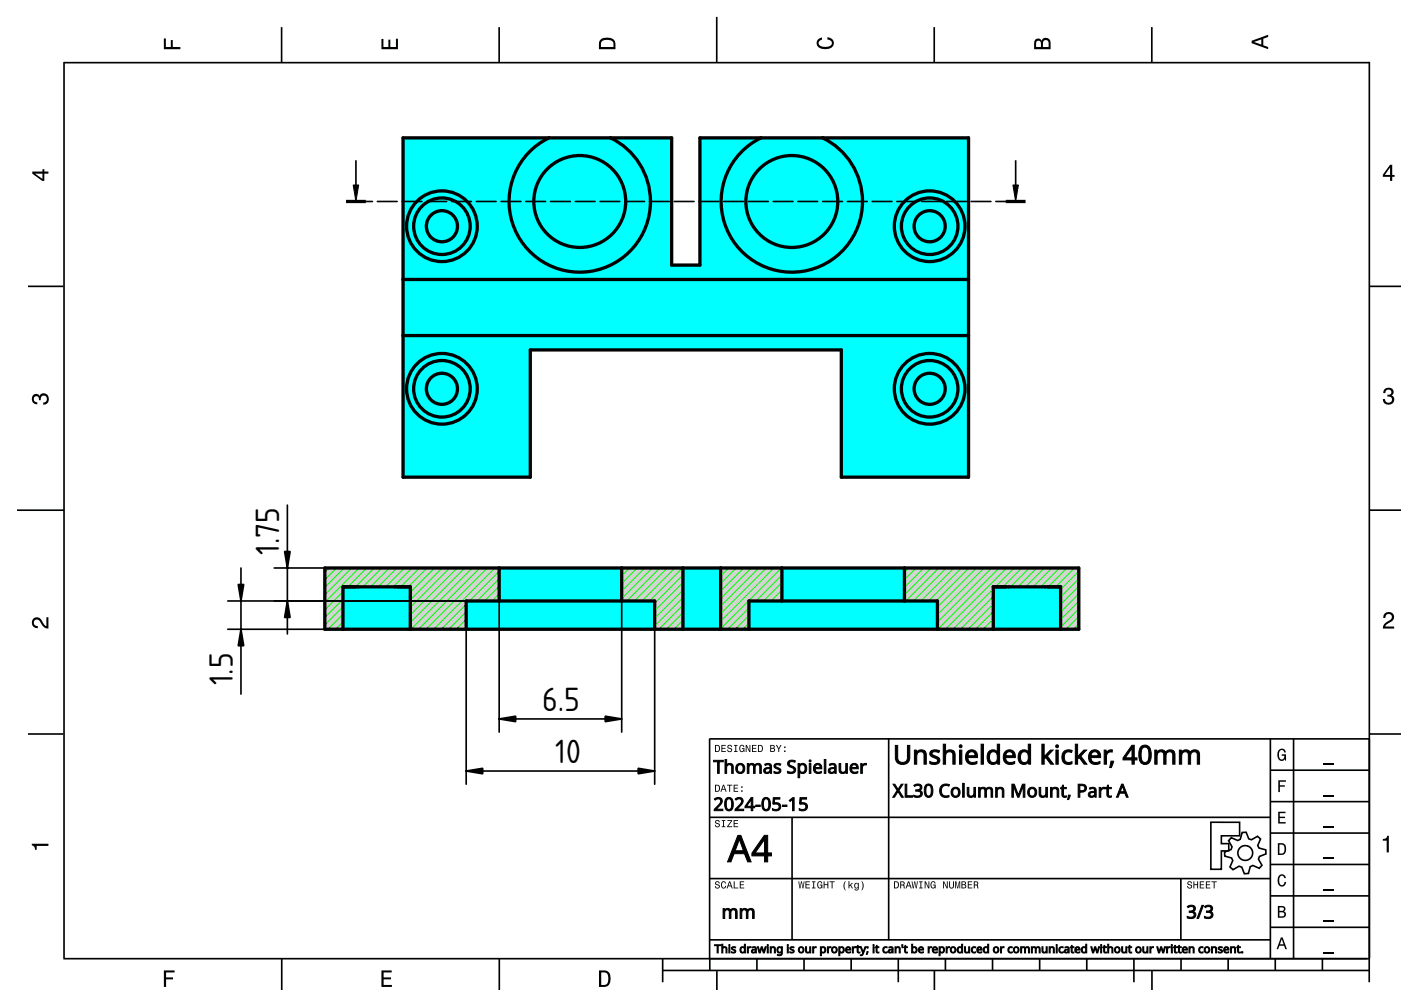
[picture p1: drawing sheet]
<svg xmlns="http://www.w3.org/2000/svg" width="297mm" height="210mm" viewBox="0 0 297 210" stroke-linecap="round" stroke-linejoin="round" font-family="sans-serif">
<defs><g id="words">
<g font-size="6.7">
<text x="59.2" y="117.7" transform="rotate(-90 59.2 117.7)">1.75</text>
<text x="49.4" y="145.3" transform="rotate(-90 49.4 145.3)">1.5</text>
<text x="114.9" y="150.7">6.5</text>
<text x="117.7" y="161.8">10</text>
</g>
</g></defs>
<g fill="none" stroke="#000" stroke-width=".35">
<path d="M13.6 13.3h276.8M13.6 13.1v190M59.7 5.7v7.6M105.8 5.7v7.6M152 3.6v9.7M198.1 5.7v7.6M244.2 5.7v7.6M290.3 13.1v195.2M5.9 60.7h7.5M290.4 60.7h6.7M3.6 108.2h10M290.4 108.2h6.7"/>
<path d="M5.9 155.6h7.5M150.4 156.7h140M150.4 156.7v46.6M188.4 156.6v42.7M269.3 156.6v46.7M274.3 156.6v46.7M290.4 155.6h6.7M150.4 173.3h119M167.9 173.3v26M269.3 176.6h21.1M269.3 170h21.1M269.3 163.3h21.1"/>
<path d="M150.4 199.3h119M150.4 186.3h119M250.4 186.3v13M269.3 196.6h21.1M269.3 189.9h21.1M269.3 183.3h21.1M13.4 203.3h277M59.7 203.3v6.7M105.9 203.3v6.7M140.5 205.8h149.9M140.5 203.3v5M150.5 203.3v2.5"/>
<path d="M152 205.9v4.1M160.5 203.3v2.5M170.5 203.3v2.5M180.5 203.3v2.5M190.5 203.3v5M198.1 205.7v4.3M200.4 203.3v2.5M210.4 203.3v2.5M220.4 203.3v2.5M230.4 203.3v2.5M240.4 203.3v5M244.2 205.7v4.3"/>
<path d="M250.4 203.3v2.5M260.4 203.3v2.5M270.4 203.3v2.5M280.4 203.3v2.5"/>
</g>
<g fill="#000">
<path d="M34.7 8.2h.5v1.8h1v-1.5h.4v1.5h1.6v.4h-3.5z" fill-rule="evenodd"/>
<path d="M80.9 8.3h.4v1.7h1v-1.6h.5v1.6h1.1v-1.8h.5v2.2h-3.5z" fill-rule="evenodd"/>
<path d="M127.4 8.3a2.19 2.19 0 0 0-.4 2.1h3.5v-1.1a1.42 1.42 0 0 0-1.8-1.3zM127.7 8.7a2.14 2.14 0 0 1 2.3 .2l.1 1.1h-2.7l.1-1.1z" fill-rule="evenodd"/>
<path d="M173.4 8.4l.9-.5v.5a.7 .7 0 0 0-.7 .5 .7 .7 0 0 0 .3 .8 1.69 1.69 0 0 0 2.5-.6 .9 .9 0 0 0-1-.7v-.5a1.24 1.24 0 0 1 1.4 1 1.24 1.24 0 0 1-1 1.4 2.22 2.22 0 0 1-2.5-.6l-.2-.6z" fill-rule="evenodd"/>
<path d="M219.5 8.4l-.3 .8v1.2h3.5v-1.3a.98 .98 0 0 0-.7-1.1 .98 .98 0 0 0-1.1 .6 .83 .83 0 0 0-1.4-.2zM219.8 8.8a.54 .54 0 0 1 .6-.1 .54 .54 0 0 1 .3 .6v.7h-1zM221.3 8.7a.62 .62 0 0 1 .7-.2 .62 .62 0 0 1 .3 .7v.8h-1.2z" fill-rule="evenodd"/>
<path d="M265.4 8.6v.6l3.5 1.2v-.4l-1.1-.4v-1.4l1.1-.4v-.4zM265.9 8.9l1.5-.5v1z" fill-rule="evenodd"/>
<path d="M6.8 36.4v.4l2.2 1.6h.4v-1.6h.9v-.4h-.9v-.5h-.4v.5zM7.4 36.8h1.6v1.1z" fill-rule="evenodd"/>
<path d="M294.7 34.9l-1.5 2.1v.5h1.5v.9h.5v-.9h.5v-.4h-.5v-2.2zM294.7 35.5v1.6h-1.1z" fill-rule="evenodd"/>
<path d="M7 83.8a.86 .86 0 0 1 1.4 .1 1.06 1.06 0 0 1 1.3-.5 1.06 1.06 0 0 1 .7 1.2 1.1 1.1 0 0 1-1.2 1.2v-.4a.71 .71 0 0 0 .7-1 .71 .71 0 0 0-1.2-.1l-.1 .6h-.4a.61 .61 0 0 0-.2-.8 .61 .61 0 0 0-.8 .2 .61 .61 0 0 0 .1 .8l.6 .2v.4a1.15 1.15 0 0 1-1.1-.6 1.15 1.15 0 0 1 .2-1.3z" fill-rule="evenodd"/>
<path d="M293.6 82.5a1.08 1.08 0 0 1 1.3-.2 1.08 1.08 0 0 1 .5 1.3l-.3 .2a1.06 1.06 0 0 1 .5 1.3 1.06 1.06 0 0 1-1.2 .7 1.1 1.1 0 0 1-1.2-1.2h.4a.71 .71 0 0 0 1 .8 .71 .71 0 0 0 .1-1.3h-.6v-.4a.61 .61 0 0 0 .8-.3 .61 .61 0 0 0-.2-.8 .61 .61 0 0 0-.8 .2l-.2 .5h-.4z" fill-rule="evenodd"/>
<path d="M7 131.2a1.22 1.22 0 0 1 2 .7l.4 .6 .4 .3v-1.9h.5v2.4a1.8 1.8 0 0 1-1.8-1.4 .71 .71 0 0 0-.8-.5 .71 .71 0 0 0-.5 .8 .71 .71 0 0 0 .8 .5v.5a1.18 1.18 0 0 1-1.2-.7 1.18 1.18 0 0 1 .2-1.3z" fill-rule="evenodd"/>
<path d="M293.6 130.1a1.18 1.18 0 0 1 1.9 .3 1.18 1.18 0 0 1-1 1.6l-.5 .4-.3 .4h1.9v.5h-2.4a1.8 1.8 0 0 1 1.4-1.8 .71 .71 0 0 0 .5-.8 .71 .71 0 0 0-.9-.5 .71 .71 0 0 0-.5 .8h-.4z" fill-rule="evenodd"/>
<path d="M151.6 157.9v1.5h.5a.77 .77 0 0 0 .6-.7 .77 .77 0 0 0-.6-.8zM151.8 158.1a.57 .57 0 0 1 .6 .6 .57 .57 0 0 1-.6 .6zM152.9 157.9v1.5h1v-.1h-.8v-.5h.7v-.2h-.7v-.5h.8v-.2zM154.3 158a.53 .53 0 0 0 0 .7 .53 .53 0 0 0 .6 .1 .32 .32 0 0 1-.2 .5 .32 .32 0 0 1-.3-.4h-.2a.5 .5 0 0 0 .6 .6 .5 .5 0 0 0 .2-.9l-.4-.1a.28 .28 0 0 1-.1-.3 .28 .28 0 0 1 .3-.2 .28 .28 0 0 1 .2 .4h.2a.51 .51 0 0 0-.3-.5 .51 .51 0 0 0-.6 .1zM155.6 157.9v.2h.3v1.2h-.3v.1h.8v-.1h-.3v-1.2h.3v-.2zM156.9 158.1a.81 .81 0 0 0 .5 1.4l.3-.3 .1 .2v-.8h-.5v.2h.3l-.2 .5a.6 .6 0 0 1-.5-.6 .6 .6 0 0 1 .5-.6l.2 .3h.2l-.1-.4a.53 .53 0 0 0-.8 .1zM158.1 157.9v1.5h.2v-1.2l.6 1.2h.2v-1.5h-.2v1.3l-.6-1.3zM159.4 157.9v1.5h1v-.1h-.8v-.5h.7v-.2h-.7v-.5h.8v-.2zM160.7 157.9v1.5h.5a.77 .77 0 0 0 .6-.7 .77 .77 0 0 0-.6-.8zM160.9 158.1a.57 .57 0 0 1 .6 .6 .57 .57 0 0 1-.6 .6zM163.3 157.9v1.5h.6a.42 .42 0 0 0 .4-.3 .42 .42 0 0 0-.2-.5l.2-.2-.1-.4zM163.5 158.1h.3a.23 .23 0 0 1 .3 .3 .23 .23 0 0 1-.3 .2h-.3zM163.5 158.7h.3a.26 .26 0 0 1 .3 .3 .26 .26 0 0 1-.3 .3h-.3zM164.5 157.9l.5 .9v.6h.2v-.6l.5-.9h-.2l-.4 .8-.4-.8zM166.3 159.1v.3h.2v-.3zM166.3 158.3v.3h.2v-.3z" fill-rule="evenodd"/>
<path d="M6.7 178.9h3.6v.5h-2.5v.8h-.4a.77 .77 0 0 0-.7-1z" fill-rule="evenodd"/>
<path d="M151.7 174a.53 .53 0 0 0 0 .6 .53 .53 0 0 0 .6 .2 .32 .32 0 0 1-.2 .5 .32 .32 0 0 1-.3-.4h-.2a.5 .5 0 0 0 .6 .5 .5 .5 0 0 0 .2-.8l-.4-.1a.28 .28 0 0 1-.1-.4 .28 .28 0 0 1 .3-.1 .28 .28 0 0 1 .2 .3h.2a.51 .51 0 0 0-.3-.4 .51 .51 0 0 0-.6 .1zM153 173.9v.2h.3v1.1h-.3v.2h.8v-.2h-.3v-1.1h.3v-.2zM154.2 173.9v.2h.8l-.8 1.3h1v-.2h-.8l.8-1.3zM155.5 173.9v1.5h1v-.2h-.8v-.5h.7v-.2h-.7v-.4h.8v-.2z" fill-rule="evenodd"/>
<path d="M151.6 166.4v1.5h.5a.77 .77 0 0 0 .6-.8 .77 .77 0 0 0-.6-.7zM151.8 166.6a.57 .57 0 0 1 .6 .5 .57 .57 0 0 1-.6 .6zM153.3 166.4l-.6 1.5h.2l.2-.5h.6l.2 .5h.2l-.6-1.5zM153.4 166.6l.2 .7h-.4zM154.1 166.4v.2h.5v1.3h.2v-1.3h.5v-.2zM155.5 166.4v1.5h1v-.2h-.8v-.5h.7v-.2h-.7v-.4h.8v-.2zM157.2 167.6v.3h.2v-.3zM157.2 166.7v.3h.2v-.3z" fill-rule="evenodd"/>
<path d="M271 172.1h1.6v.3h-1.3v.8h1.1v.3h-1.1v.8h1.3v.3h-1.6z" fill-rule="evenodd"/>
<path d="M271 165.4h1.6v.3h-1.2v.8h1v.3h-1v1.1h-.4z" fill-rule="evenodd"/>
<path d="M270.9 178.8v2.5h.9a1.37 1.37 0 0 0 .7-2.2 1.56 1.56 0 0 0-1.6-.3zM271.3 179.1a.98 .98 0 0 1 1.1 .7 .98 .98 0 0 1-.7 1.2h-.4z" fill-rule="evenodd"/>
<path d="M271.1 159.1a.85 .85 0 0 1 .9-.4 .85 .85 0 0 1 .6 .8h-.3l-.1-.2a.49 .49 0 0 0-.4-.3 .49 .49 0 0 0-.5 .3 1.2 1.2 0 0 0 .5 1.7 .66 .66 0 0 0 .5-.8h-.5v-.3h.9v1.4h-.2l-.1-.4-.3 .4a.85 .85 0 0 1-1.2-.7v-1.1z" fill-rule="evenodd"/>
<path d="M151.7 187a.53 .53 0 0 0 0 .6 .53 .53 0 0 0 .6 .2 .32 .32 0 0 1-.2 .5 .32 .32 0 0 1-.3-.4h-.2a.5 .5 0 0 0 .6 .5 .5 .5 0 0 0 .2-.8l-.4-.1a.28 .28 0 0 1-.1-.4 .28 .28 0 0 1 .3-.1 .28 .28 0 0 1 .2 .3h.2a.51 .51 0 0 0-.3-.4 .51 .51 0 0 0-.6 .1zM153 187l-.1 .3a.67 .67 0 0 0 0 .8 .67 .67 0 0 0 .9 .2l.2-.5h-.3l-.2 .4a.6 .6 0 0 1-.4-.6 .6 .6 0 0 1 .4-.6l.2 .3h.2l-.1-.3a.5 .5 0 0 0-.8 0zM154.6 186.9l-.6 1.5h.2l.2-.5h.6l.2 .5h.2l-.6-1.5zM154.7 187.1l.2 .6h-.4zM155.6 186.9v1.5h.9v-.2h-.7v-1.3zM156.8 186.9v1.5h1v-.2h-.8v-.5h.7v-.2h-.7v-.4h.8v-.2z" fill-rule="evenodd"/>
<path d="M169.3 186.9l.2 1.5h.2l.2-1.3 .2 1.3h.2l.3-1.5h-.2l-.2 1.2-.2-1.2h-.2l-.2 1.2-.2-1.2zM170.8 186.9v1.5h.9v-.2h-.7v-.5h.6v-.2h-.6v-.5h.7v-.1zM172.1 186.9v.1h.3v1.2h-.3v.2h.8v-.2h-.3v-1.2h.3v-.1zM173.4 187a.81 .81 0 0 0 .5 1.4l.3-.2 .2 .2v-.8h-.6v.1h.4l-.2 .5a.6 .6 0 0 1-.5-.6 .6 .6 0 0 1 .4-.6l.2 .3h.2l-.1-.3a.53 .53 0 0 0-.8 0zM174.6 186.9v1.5h.2v-.7h.6v.7h.2v-1.5h-.2v.6h-.6v-.6zM175.9 186.9v.1h.4v1.4h.2v-1.4h.5v-.1zM179.2 186.8a1.35 1.35 0 0 0 .1 2 1.84 1.84 0 0 1 0-2zM179.9 186.8v1.6h.2v-.4l.2-.2 .3 .6h.2l-.4-.8 .5-.4h-.3l-.5 .5v-.9zM181.2 187.3a.59 .59 0 0 0-.1 .7 .59 .59 0 0 0 .6 .4l.2-.2a.31 .31 0 0 1-.1 .4 .31 .31 0 0 1-.5-.1h-.1a.47 .47 0 0 0 .5 .3 .47 .47 0 0 0 .4-.5v-1.1h-.2v.2l-.3-.2zM181.4 187.4h.1a.42 .42 0 0 1 .4 .4 .42 .42 0 0 1-.4 .4l-.2-.2zM182.6 186.8a1.85 1.85 0 0 1 0 2 1.22 1.22 0 0 0 0-2z" fill-rule="evenodd"/>
<path d="M189.5 186.9v1.5h.5a.77 .77 0 0 0 .6-.8 .77 .77 0 0 0-.6-.7zM189.7 187a.57 .57 0 0 1 .7 .6 .57 .57 0 0 1-.7 .6zM190.9 186.9v1.5h.2v-.7a.45 .45 0 0 1 .5 .1 .45 .45 0 0 1 0 .6l.3-.1-.3-.7a.41 .41 0 0 0 .2-.5 .41 .41 0 0 0-.4-.2zM191.1 187h.2a.26 .26 0 0 1 .3 .3 .26 .26 0 0 1-.3 .2h-.2zM192.5 186.9l-.5 1.5h.2l.1-.5h.6l.2 .5h.2l-.5-1.5zM192.6 187.1l.3 .6h-.5zM193.3 186.9l.2 1.5h.2l.2-1.3 .3 1.3h.1l.3-1.5h-.2l-.2 1.2-.2-1.2h-.2l-.2 1.2-.1-1.2zM194.9 186.9v.1h.2v1.2h-.2v.2h.7v-.2h-.3v-1.2h.3v-.1zM196.1 186.9v1.5h.1v-1.3l.6 1.3h.2v-1.5h-.1v1.2l-.6-1.2zM197.4 187a.81 .81 0 0 0 .6 1.4l.2-.2 .2 .2v-.8h-.6v.1h.4l-.2 .5a.6 .6 0 0 1-.5-.6 .6 .6 0 0 1 .5-.6l.1 .3h.3l-.2-.3a.53 .53 0 0 0-.8 0zM199.9 186.9v1.5h.2v-1.3l.6 1.3h.2v-1.5h-.1v1.2l-.6-1.2zM201.2 186.9v.9a.52 .52 0 0 0 .5 .6 .52 .52 0 0 0 .6-.6v-.9h-.2v.9a.33 .33 0 0 1-.4 .4 .33 .33 0 0 1-.3-.4v-.9zM202.5 186.9v1.5h.2v-1.4l.2 1.4h.2l.3-1.4v1.4h.2v-1.5h-.3l-.3 1.3-.2-1.3zM203.8 186.9v1.5h.6a.42 .42 0 0 0 .5-.3 .42 .42 0 0 0-.3-.5l.2-.3-.1-.3zM204 187h.4a.23 .23 0 0 1 .2 .3 .23 .23 0 0 1-.3 .2h-.3zM204 187.7h.4a.26 .26 0 0 1 .3 .2 .26 .26 0 0 1-.3 .3h-.4zM205.2 186.9v1.5h.9v-.2h-.7v-.5h.7v-.2h-.7v-.5h.7v-.1zM206.5 186.9v1.5h.2v-.7a.45 .45 0 0 1 .5 .1 .45 .45 0 0 1 0 .6l.3-.1-.3-.7a.41 .41 0 0 0 .2-.5 .41 .41 0 0 0-.4-.2zM206.7 187h.2a.25 .25 0 0 1 .3 .3 .25 .25 0 0 1-.3 .2h-.2z" fill-rule="evenodd"/>
<path d="M251.9 187a.53 .53 0 0 0 0 .6 .53 .53 0 0 0 .6 .2 .32 .32 0 0 1-.3 .5 .32 .32 0 0 1-.3-.4h-.2a.5 .5 0 0 0 .7 .5 .5 .5 0 0 0 .1-.8l-.4-.1a.28 .28 0 0 1-.1-.4 .28 .28 0 0 1 .4-.1 .28 .28 0 0 1 .1 .3h.2a.51 .51 0 0 0-.3-.4 .51 .51 0 0 0-.5 .1zM253 186.9v1.5h.2v-.7h.6v.7h.2v-1.5h-.2v.6h-.6v-.6zM254.4 186.9v1.5h.9v-.2h-.7v-.5h.6v-.2h-.6v-.4h.7v-.2zM255.7 186.9v1.5h.9v-.2h-.7v-.5h.6v-.2h-.6v-.4h.7v-.2zM256.9 186.9v.2h.4v1.3h.2v-1.3h.5v-.2z" fill-rule="evenodd"/>
<path d="M270.9 192.1v2.5h1a.7 .7 0 0 0 .7-.5 .7 .7 0 0 0-.4-.9 .61 .61 0 0 0 .3-.7 .61 .61 0 0 0-.7-.4zM271.3 192.4h.5a.38 .38 0 0 1 .4 .4 .38 .38 0 0 1-.4 .3h-.5zM271.3 193.4h.5a.44 .44 0 0 1 .5 .4 .44 .44 0 0 1-.5 .5h-.5z" fill-rule="evenodd"/>
<path d="M271.1 185.7a.85 .85 0 0 1 1-.3 .85 .85 0 0 1 .5 .8h-.3l-.1-.2a.47 .47 0 0 0-.4-.3 .47 .47 0 0 0-.4 .2 1.21 1.21 0 0 0 .4 1.8 .64 .64 0 0 0 .5-.7h.4a.89 .89 0 0 1-.8 1 .89 .89 0 0 1-1-.8v-1.1z" fill-rule="evenodd"/>
<path d="M293.2 177.9a.77 .77 0 0 0 .9-.7h.4v3.5h-.5v-2.5h-.8z" fill-rule="evenodd"/>
<path d="M34.7 205.8h2.3v.4h-1.8v1h1.5v.4h-1.5v1.7h-.5z" fill-rule="evenodd"/>
<path d="M80.9 205.8h2.1v.4h-1.7v1h1.6v.4h-1.6v1.2h1.8v.5h-2.2z" fill-rule="evenodd"/>
<path d="M127 205.8v3.5h1.2a1.42 1.42 0 0 0 1.3-1.8 1.38 1.38 0 0 0-1.3-1.7zM127.5 206.2l1 .1a1.89 1.89 0 0 1 0 2.5h-1z" fill-rule="evenodd"/>
<path d="M271.6 198.8l-.9 2.5h.3l.3-.8h1l.2 .8h.4l-1-2.5zM271.8 199.1l.3 1.1h-.7z" fill-rule="evenodd"/>
</g>
<path d="M280.7 175.3h2.1M280.7 168.7h2.1M280.7 162h2.1M280.7 195.3h2.1M280.7 188.6h2.1M280.7 182h2.1M280.7 202h2.1" fill="none" stroke="#000" stroke-width=".25"/>
<g fill="#000" stroke="#000" stroke-width=".21">
<path d="M151.3 161.2h2v.3h-.8v2.5h-.4v-2.5h-.8zM153.7 161h.4l-.1 1.2a.79 .79 0 0 1 .9-.3 .79 .79 0 0 1 .6 .7v1.4h-.4v-1.4a.55 .55 0 0 0-.7-.4 .55 .55 0 0 0-.3 .7v1.1h-.4zM156.2 162.1a1.02 1.02 0 0 1 1.5 .1 1.02 1.02 0 0 1-.1 1.4 1.02 1.02 0 0 1-1.4 .1l-.2-.8zM156.6 162.2a.76 .76 0 0 0-.2 1.1 .76 .76 0 0 0 1 .2 .77 .77 0 0 0 .1-1 .77 .77 0 0 0-.9-.3zM158.4 161.9h.3l.1 .3a.78 .78 0 0 1 1.3 0 .73 .73 0 0 1 .8-.3 .73 .73 0 0 1 .5 .7v1.4h-.3v-1.4a.51 .51 0 0 0-.6-.4 .51 .51 0 0 0-.4 .6v1.2h-.3v-1.4a.51 .51 0 0 0-.7-.4 .51 .51 0 0 0-.3 .7v1.1h-.4zM162.1 162a.87 .87 0 0 1 1.5 .6v1.4h-.3v-.3a.71 .71 0 0 1-1 .3 .71 .71 0 0 1-.3-.9 .71 .71 0 0 1 .9-.4h.4a.57 .57 0 0 0-.4-.6 .57 .57 0 0 0-.7 .2zM162.4 163.1a.46 .46 0 0 0 .3 .7 .46 .46 0 0 0 .5-.5l.1-.3zM164.2 162.1a1.26 1.26 0 0 1 1.3-.1l-.1 .3a.64 .64 0 0 0-1 .2l.2 .1a.8 .8 0 0 1 .9 1.1 1.3 1.3 0 0 1-1.4 .2v-.3a.73 .73 0 0 0 1.1-.2l-.1-.2a.98 .98 0 0 1-1-1zM167.2 161.4a1.49 1.49 0 0 1 1.4-.1l-.1 .3a.72 .72 0 0 0-1.1 .4l.3 .4a.86 .86 0 0 1 1 .9 .86 .86 0 0 1-1.2 .7l-.5-.1v-.4a.82 .82 0 0 0 1.3-.4l-.2-.2a1.12 1.12 0 0 1-1.1-1.2zM169.2 161.9h.3v.3a.86 .86 0 0 1 1.1-.3 .86 .86 0 0 1 .4 1 .88 .88 0 0 1-.4 1 .88 .88 0 0 1-1.1-.2v1.2h-.3zM169.7 162.3a.91 .91 0 0 0 .4 1.4 .84 .84 0 0 0 .6-.8 .84 .84 0 0 0-.6-.8zM171.5 161.3a.25 .25 0 0 1 .5 0 .25 .25 0 0 1-.5 0zM171.6 161.9h.3v2.1h-.3zM172.8 162.1a.89 .89 0 0 1 1.1-.1 .89 .89 0 0 1 .3 1h-1.4a.8 .8 0 0 0 .5 .7 .8 .8 0 0 0 .8-.1v.3a1.13 1.13 0 0 1-1.5-.3 1.13 1.13 0 0 1 .2-1.5zM173 162.3l-.2 .4h1.1a.51 .51 0 0 0-.3-.5 .51 .51 0 0 0-.6 .1zM174.8 161h.3v3h-.3zM175.8 162a.87 .87 0 0 1 1.5 .6v1.4h-.3v-.3a.71 .71 0 0 1-1 .3 .71 .71 0 0 1-.3-.9 .71 .71 0 0 1 .9-.4h.4a.57 .57 0 0 0-.4-.6 .57 .57 0 0 0-.7 .2zM176.1 163.1a.46 .46 0 0 0 .3 .7 .46 .46 0 0 0 .5-.5v-.3zM177.9 161.9h.3v1.3a.55 .55 0 0 0 .7 .5 .55 .55 0 0 0 .4-.7v-1.1h.4v2.1h-.3l-.1-.3a.8 .8 0 0 1-.8 .3 .8 .8 0 0 1-.6-.7zM180.5 162.1a.89 .89 0 0 1 1.1-.1 .89 .89 0 0 1 .4 1h-1.4a.8 .8 0 0 0 .4 .7 .8 .8 0 0 0 .9-.1v.3a1.13 1.13 0 0 1-1.5-.3 1.13 1.13 0 0 1 .1-1.5zM180.7 162.3l-.1 .4h1a.51 .51 0 0 0-.3-.5 .51 .51 0 0 0-.6 .1zM182.5 161.9h.3v.4a.76 .76 0 0 1 .9-.4l-.1 .3a.63 .63 0 0 0-.8 .7v1.1h-.3z"/>
<path d="M151.5 169.4a.93 .93 0 0 1 1.4-.1 .93 .93 0 0 1-.2 1.4l-.8 .9h1.4v.3h-1.9v-.3l.7-.7a.92 .92 0 0 0 .4-1.5h-.4l-.5 .2zM154 169.2a.92 .92 0 0 1 1.1 0 .92 .92 0 0 1 .4 1 1.25 1.25 0 0 1-.9 1.7 1.4 1.4 0 0 1-.9-1.9zM154.2 169.5a1.97 1.97 0 0 0 .2 2.1h.3a1.75 1.75 0 0 0 0-2.2zM155.9 169.4a.93 .93 0 0 1 1.4-.1 .93 .93 0 0 1-.2 1.4l-.8 .9h1.4v.3h-1.9v-.3l.8-.7a.92 .92 0 0 0 .3-1.5h-.4l-.4 .2zM159.3 169.1h.3v1.9h.4v.3h-.4v.6h-.3v-.6h-1.3v-.3zM159.3 169.5l-1 1.5h1zM160.2 170.7h1v.3h-1zM161.9 169.2a.92 .92 0 0 1 1 0 .92 .92 0 0 1 .4 1 1.25 1.25 0 0 1-.9 1.7 1.4 1.4 0 0 1-.8-1.9zM162.1 169.5a1.97 1.97 0 0 0 .1 2.1h.4a1.75 1.75 0 0 0 0-2.2zM164 169.1h1.3v.3h-1.1v.8a.93 .93 0 0 1 1.4 .8 .93 .93 0 0 1-1.3 .9l-.5-.1v-.4a.81 .81 0 0 0 .9 .2 .81 .81 0 0 0 .5-.7 .87 .87 0 0 0-1.2-.4l-.1-.1zM165.9 170.7h.9v.3h-.9zM167.3 169.7l.8-.6h.3v2.8h-.4l.1-2.4-.6 .4zM169.6 169.1h1.4v.3h-1.1l-.1 .8a.93 .93 0 0 1 1.4 .8 .93 .93 0 0 1-1.2 .9l-.5-.1v-.4a.81 .81 0 0 0 .8 .2 .81 .81 0 0 0 .5-.7 .87 .87 0 0 0-1.1-.4l-.2-.1z"/>
<path d="M189.3 166.3h.4l.7 1.1 .7-1.1h.4l-.9 1.3 .9 1.4h-.4l-.7-1.2-.7 1.2h-.4l.9-1.4zM191.9 166.3h.4v2.4h1.2v.3h-1.6zM193.7 166.5a.96 .96 0 0 1 1.1-.3 .96 .96 0 0 1 .6 .9l-.1 .3-.4 .2a.78 .78 0 0 1 .6 .9 .78 .78 0 0 1-1 .6l-.8-.2v-.3a.84 .84 0 0 0 .9 .2 .84 .84 0 0 0 .6-.7l-.4-.3-.6-.1v-.2a.6 .6 0 0 0 .7-.1 .6 .6 0 0 0 .1-.8l-.6-.1-.5 .2zM196.3 166.4a.92 .92 0 0 1 1.1 0 .92 .92 0 0 1 .4 .9 1.25 1.25 0 0 1-.9 1.8 1.4 1.4 0 0 1-.9-2zM196.5 166.6a1.97 1.97 0 0 0 .2 2.1h.4a1.75 1.75 0 0 0 0-2.2zM199.6 166.5l.4-.2 .8-.1 .5 .2-.1 .3a1.1 1.1 0 0 0-1.6 1 1.1 1.1 0 0 0 1.6 1v.3a1.45 1.45 0 0 1-1.8-.6 1.45 1.45 0 0 1 .2-1.9zM201.9 167.2a1.02 1.02 0 0 1 1.4 .1 1.02 1.02 0 0 1 0 1.4 1.02 1.02 0 0 1-1.4 0l-.3-.7zM202.3 167.3a.76 .76 0 0 0-.3 1 .76 .76 0 0 0 1.1 .3 .77 .77 0 0 0 .1-1 .77 .77 0 0 0-.9-.3zM204.1 166.1h.3v2.9h-.3zM205.1 167h.3v1.3a.55 .55 0 0 0 .7 .5 .55 .55 0 0 0 .4-.8v-1h.3v2h-.3v-.2a.8 .8 0 0 1-.9 .2 .8 .8 0 0 1-.5-.7zM207.5 167h.3v.2a.78 .78 0 0 1 1.3 .1 .73 .73 0 0 1 .8-.4 .73 .73 0 0 1 .6 .8v1.3h-.4v-1.3a.51 .51 0 0 0-.6-.5 .51 .51 0 0 0-.4 .7v1.1h-.3v-1.3a.51 .51 0 0 0-.6-.5 .51 .51 0 0 0-.4 .8v1h-.3zM211.1 167h.3v.2a.79 .79 0 0 1 .9-.2 .79 .79 0 0 1 .5 .7v1.3h-.3v-1.3a.55 .55 0 0 0-.7-.5 .55 .55 0 0 0-.4 .8v1h-.3zM214.5 166.3h.6l.8 2.2 .9-2.2h.5v2.7h-.3v-2.4l-1 2.4h-.2l-1-2.4 .1 2.4h-.4zM218.1 167.2a1.02 1.02 0 0 1 1.4 .1 1.02 1.02 0 0 1 0 1.4 1.02 1.02 0 0 1-1.4 0l-.2-.7zM218.5 167.3a.76 .76 0 0 0-.2 1 .76 .76 0 0 0 1 .3 .77 .77 0 0 0 .1-1 .77 .77 0 0 0-.9-.3zM220.3 167h.4v1.3a.55 .55 0 0 0 .6 .5 .55 .55 0 0 0 .4-.8v-1h.4v2h-.3l-.1-.2a.8 .8 0 0 1-.8 .2 .8 .8 0 0 1-.6-.7zM222.7 167h.3v.2a.79 .79 0 0 1 .9-.2 .79 .79 0 0 1 .6 .7v1.3h-.4v-1.3a.55 .55 0 0 0-.6-.5 .55 .55 0 0 0-.4 .8v1h-.4zM225.3 166.5h.2v.5h.6v.2h-.6v1.2a.42 .42 0 0 0 .6 .3l-.1 .3a.64 .64 0 0 1-.9-.6v-1.2h-.3v-.1l.3-.2zM226.5 168.6h.4l-.3 .9h-.3zM228.6 166.3h.7a.87 .87 0 0 1 1.1 .9 .87 .87 0 0 1-1.1 .8h-.4v1h-.3zM228.9 166.6v1.1a.68 .68 0 0 0 .8-.1 .68 .68 0 0 0 .2-.8l-.4-.2zM231 167.1a.87 .87 0 0 1 1.4 .5v1.4h-.2l-.1-.3a.71 .71 0 0 1-.9 .4 .71 .71 0 0 1-.4-.9 .71 .71 0 0 1 .9-.4h.4a.57 .57 0 0 0-.4-.6 .57 .57 0 0 0-.6 .2zM231.2 168.2a.46 .46 0 0 0 .3 .7 .46 .46 0 0 0 .6-.5v-.4zM233.1 167h.2l.1 .3a.76 .76 0 0 1 .9-.4l-.1 .3a.63 .63 0 0 0-.8 .7v1.1h-.3zM234.8 166.5h.2v.5h.6v.2h-.6v1.2a.42 .42 0 0 0 .6 .3v.3a.64 .64 0 0 1-.9-.6v-1.2h-.3v-.1l.3-.2zM237.8 166.3h.3l1.1 2.7h-.4l-.3-.8h-1.1l-.3 .8h-.4zM238 166.6l-.5 1.3h.9z"/>
<path d="M189.8 158h.5v2.6a1.03 1.03 0 0 0 1.1 1 1.03 1.03 0 0 0 1-1v-2.6h.5v2.6a1.53 1.53 0 0 1-1.5 1.5 1.53 1.53 0 0 1-1.6-1.5zM193.9 159h.4v.4a1.14 1.14 0 0 1 1.3-.4 1.14 1.14 0 0 1 .8 1.1v1.9h-.5v-1.9a.8 .8 0 0 0-1-.7 .8 .8 0 0 0-.5 1.1v1.5h-.5zM197.3 159.3a1.88 1.88 0 0 1 1.9-.1l-.2 .4a.85 .85 0 0 0-1.4 .3l.6 .3a.96 .96 0 0 1 .9 .6 .96 .96 0 0 1-.2 1.1 2.1 2.1 0 0 1-1.8 0v-.5l.3 .2a.86 .86 0 0 0 1.4-.5l-.6-.4a1 1 0 0 1-.9-1.4zM200 157.8h.5v1.6a1.14 1.14 0 0 1 1.2-.4 1.14 1.14 0 0 1 .8 1.1v1.9h-.5v-1.9a.8 .8 0 0 0-1-.7 .8 .8 0 0 0-.5 1.1v1.5h-.5zM203.4 158.2a.31 .31 0 0 1 .6 0 .31 .31 0 0 1-.6 0zM203.4 159h.5v3h-.5zM205.1 159.3a1.29 1.29 0 0 1 1.6-.1 1.29 1.29 0 0 1 .6 1.4h-2.1a1.12 1.12 0 0 0 1.8 .9h.1v.4a1.63 1.63 0 0 1-2.2-.4 1.63 1.63 0 0 1 .2-2.2zM205.5 159.6l-.3 .6h1.5a.74 .74 0 0 0-.4-.8 .74 .74 0 0 0-.8 .2zM208 157.8h.5v4.2h-.5zM209.6 159.4a1.24 1.24 0 0 1 1.9 0l-.1-1.6h.5v4.2h-.4v-.4a1.25 1.25 0 0 1-1.6 .3 1.25 1.25 0 0 1-.6-1.4l.1-.6zM210.1 159.5a1.48 1.48 0 0 0 .2 2.1 .87 .87 0 0 0 .9-.2 .87 .87 0 0 0 .2-.9 .87 .87 0 0 0-.2-.9 .87 .87 0 0 0-1.1-.1zM213.2 159.3a1.29 1.29 0 0 1 1.5-.1 1.29 1.29 0 0 1 .6 1.4h-2.1a1.12 1.12 0 0 0 1.8 .9h.1v.4a1.63 1.63 0 0 1-2.1-.4 1.63 1.63 0 0 1 .2-2.2zM213.5 159.6l-.3 .6h1.6a.74 .74 0 0 0-.4-.8 .74 .74 0 0 0-.9 .2zM216.2 159.4a1.24 1.24 0 0 1 1.8 0v-1.6h.5v4.2h-.4l-.1-.4a1.25 1.25 0 0 1-1.5 .3 1.25 1.25 0 0 1-.6-1.4v-.6zM216.7 159.5a1.48 1.48 0 0 0 .2 2.1 .87 .87 0 0 0 .9-.2 .87 .87 0 0 0 .2-.9 .87 .87 0 0 0-.3-.9 .87 .87 0 0 0-1-.1zM220.9 157.8h.5v2.7l1.3-1.5h.6l-1.2 1.3 1.3 1.7h-.6l-1.1-1.4-.3 .3v1.1h-.5zM223.8 158.2a.31 .31 0 0 1 .6 0 .31 .31 0 0 1-.6 0zM223.9 159h.5v3h-.5zM225.6 159.3a1.74 1.74 0 0 1 1.7-.2l-.1 .4a1.04 1.04 0 0 0-1.3 .1 1.04 1.04 0 0 0-.2 1.3 .99 .99 0 0 0 1.6 .6v.4a1.5 1.5 0 0 1-1.8-.2 1.5 1.5 0 0 1-.3-1.8zM228 157.8h.5v2.7l1.3-1.5h.6l-1.3 1.3 1.3 1.7h-.6l-1-1.4-.3 .3v1.1h-.5zM231.2 159.3a1.29 1.29 0 0 1 1.6-.1 1.29 1.29 0 0 1 .5 1.4h-2a1.12 1.12 0 0 0 1.8 .9h.1v.4a1.63 1.63 0 0 1-2.2-.4 1.63 1.63 0 0 1 .2-2.2zM231.6 159.6l-.3 .6h1.5a.74 .74 0 0 0-.4-.8 .74 .74 0 0 0-.8 .2zM234.1 159h.4l.1 .6a1.11 1.11 0 0 1 1.3-.6l-.1 .5-.2-.1a.9 .9 0 0 0-1 1v1.6h-.5zM235.5 161.4h.6l-.5 1.3h-.3zM240 158h.5v2.7h.6v.4h-.6v.9h-.5v-.9h-1.9v-.4zM240 158.5l-1.4 2.2h1.4zM242 158.2a1.33 1.33 0 0 1 1.5 0 1.33 1.33 0 0 1 .6 1.4 2.09 2.09 0 0 1-1 2.5 1.36 1.36 0 0 1-1.6-1.6 2.78 2.78 0 0 1 .5-2.3zM242.3 158.6a3.3 3.3 0 0 0 0 2.9 .88 .88 0 0 0 1-.1 .88 .88 0 0 0 .3-1v-.8a.88 .88 0 0 0-.3-1 .88 .88 0 0 0-1 0zM244.8 159h.4l.1 .4a1.13 1.13 0 0 1 1.9 .1 1.06 1.06 0 0 1 1.2-.5 1.06 1.06 0 0 1 .7 1.1v1.9h-.5v-1.9a.73 .73 0 0 0-.8-.7 .73 .73 0 0 0-.6 1v1.6h-.5v-1.9a.74 .74 0 0 0-.9-.7 .74 .74 0 0 0-.5 1.1v1.5h-.5zM250 159h.4l.1 .4a1.13 1.13 0 0 1 1.9 .1 1.06 1.06 0 0 1 1.2-.5 1.06 1.06 0 0 1 .7 1.1v1.9h-.5v-1.9a.73 .73 0 0 0-.8-.7 .73 .73 0 0 0-.6 1v1.6h-.5v-1.9a.74 .74 0 0 0-.9-.7 .74 .74 0 0 0-.5 1.1v1.5h-.5z"/>
<path d="M153.3 192.6h.3v.3a.78 .78 0 0 1 1.3 .1 .73 .73 0 0 1 .9-.4 .73 .73 0 0 1 .5 .8v1.3h-.4v-1.3a.51 .51 0 0 0-.6-.5 .51 .51 0 0 0-.3 .7v1.1h-.4v-1.3a.51 .51 0 0 0-.6-.5 .51 .51 0 0 0-.3 .7v1.1h-.4zM156.9 192.6h.3l.1 .3a.78 .78 0 0 1 1.2 .1 .73 .73 0 0 1 .9-.4 .73 .73 0 0 1 .5 .8v1.3h-.3v-1.3a.51 .51 0 0 0-.6-.5 .51 .51 0 0 0-.4 .7v1.1h-.4v-1.3a.51 .51 0 0 0-.6-.5 .51 .51 0 0 0-.3 .7v1.1h-.4z"/>
<path d="M156.4 177.1h.7l2.1 5.6h-.7l-.7-1.7h-2.2l-.6 1.7h-.7zM156.7 177.9l-.8 2.5h1.7zM162 177.1h.8v3.7h.8v.7h-.8v1.2h-.7v-1.2h-2.7v-.6zM162.1 177.9l-2 2.9h2z"/>
<path d="M251.7 192.2a.96 .96 0 0 1 1.1-.3 .96 .96 0 0 1 .6 .9l-.1 .2-.4 .3a.78 .78 0 0 1 .6 .9 .78 .78 0 0 1-1 .6l-.8-.2v-.3a.84 .84 0 0 0 .9 .2 .84 .84 0 0 0 .6-.7l-.4-.3-.7-.1v-.2a.6 .6 0 0 0 .8-.1 .6 .6 0 0 0 .1-.8l-.6-.1-.5 .2zM254.8 192h.4l-1.1 2.7h-.3zM255.4 192.2a.96 .96 0 0 1 1-.3 .96 .96 0 0 1 .7 .9l-.2 .2-.4 .3a.78 .78 0 0 1 .6 .9 .78 .78 0 0 1-1 .6l-.7-.2v-.3a.84 .84 0 0 0 .9 .2 .84 .84 0 0 0 .5-.7l-.3-.3-.7-.1v-.2a.6 .6 0 0 0 .7-.1 .6 .6 0 0 0 .1-.8l-.6-.1-.4 .2z"/>
<path d="M151.5 200.3h1.3v.2h-.5v1.5h-.3v-1.5h-.5zM153 200.2h.3l-.1 .7a.5 .5 0 0 1 .6-.2 .5 .5 0 0 1 .3 .5v.8h-.2v-1l-.3-.1-.3 .1v1h-.3zM154.5 200.4a.15 .15 0 0 1 .3 0 .15 .15 0 0 1-.3 0zM154.5 200.7h.3v1.3h-.3zM155.2 200.8h.8l-.1 .2-.2-.1a.25 .25 0 0 0-.3 0 .25 .25 0 0 0-.1 .2l.2 .2a.46 .46 0 0 1 .5 .5 .46 .46 0 0 1-.7 .2h-.2l.1-.2a.35 .35 0 0 0 .3 .1 .35 .35 0 0 0 .3-.3l-.2-.1a.43 .43 0 0 1-.4-.2 .43 .43 0 0 1 0-.5zM157 200.9a.54 .54 0 0 1 .8 0v-.7h.2v1.8h-.1l-.1-.1a.61 .61 0 0 1-.8 0 .61 .61 0 0 1-.1-.9zM157.2 201a.46 .46 0 0 0-.1 .7 .46 .46 0 0 0 .6 .1 .47 .47 0 0 0 .1-.6 .47 .47 0 0 0-.6-.2zM158.4 200.7h.2l.1 .3 .2-.3h.3v.2l-.5 .2v.9h-.3zM159.4 200.8a.57 .57 0 0 1 1 .4v.8l-.2-.1a.45 .45 0 0 1-.6 .2 .45 .45 0 0 1-.3-.6 .45 .45 0 0 1 .6-.2h.3a.36 .36 0 0 0-.3-.4 .36 .36 0 0 0-.4 .1zM159.6 201.5l-.1 .2a.34 .34 0 0 0 .5 .2 .34 .34 0 0 0 .1-.5zM160.6 200.7h.2l.3 1.1 .3-1.1h.2l.3 1.1 .3-1.1h.2l-.3 1.3h-.3l-.3-1-.3 1h-.3zM162.6 200.4a.15 .15 0 0 1 .3 0 .15 .15 0 0 1-.3 0zM162.7 200.7h.2v1.3h-.2zM163.3 200.7h.2v.2a.5 .5 0 0 1 .5-.2 .5 .5 0 0 1 .4 .5v.8h-.2l-.1-1-.2-.1-.3 .1-.1 1h-.2zM164.9 200.9a.53 .53 0 0 1 .8 0v-.2h.2v1.4a.64 .64 0 0 1-.4 .5 .64 .64 0 0 1-.7-.1v-.2a.49 .49 0 0 0 .6 .2 .49 .49 0 0 0 .3-.6 .63 .63 0 0 1-.9-.1 .63 .63 0 0 1 .1-.9zM164.9 201.3a.45 .45 0 0 0 .9 0 .45 .45 0 0 0-.9 0zM166.9 200.4a.15 .15 0 0 1 .3 0 .15 .15 0 0 1-.3 0zM166.9 200.7h.2v1.3h-.2zM167.6 200.8h.8l-.1 .2-.2-.1a.25 .25 0 0 0-.3 0 .25 .25 0 0 0-.1 .2l.2 .2a.46 .46 0 0 1 .5 .5 .46 .46 0 0 1-.8 .2h-.1v-.2a.35 .35 0 0 0 .4 .1 .35 .35 0 0 0 .3-.3l-.2-.1a.43 .43 0 0 1-.4-.2 .43 .43 0 0 1 0-.5zM169.2 201.4a.65 .65 0 0 1 1.3 0 .65 .65 0 0 1-1.3 0zM169.6 201a.44 .44 0 0 0-.1 .7 .44 .44 0 0 0 .7-.1v-.6l-.3-.1zM170.8 200.7h.2v1.1l.3 .1 .3-.1 .1-1.1h.2v1.3h-.2v-.1a.5 .5 0 0 1-.6 .1 .5 .5 0 0 1-.3-.4zM172.3 200.7h.2v.3l.3-.3h.3l-.1 .2-.4 .2-.1 .9h-.2zM173.9 200.7h.2v.2a.6 .6 0 0 1 .8 .1 .6 .6 0 0 1 0 .8 .6 .6 0 0 1-.8 .1v.7h-.2zM174.2 201a.49 .49 0 0 0 0 .6 .49 .49 0 0 0 .5 .2 .47 .47 0 0 0 .2-.6 .47 .47 0 0 0-.7-.2zM175.4 200.7h.2v.3l.3-.3h.3v.2l-.5 .2-.1 .9h-.2zM176.2 201.4a.65 .65 0 0 1 1.3 0 .65 .65 0 0 1-1.3 0zM176.6 201a.44 .44 0 0 0 0 .7 .44 .44 0 0 0 .7-.1l-.1-.6-.3-.1zM177.8 200.7h.2l.1 .2a.6 .6 0 0 1 .7 .1 .6 .6 0 0 1 0 .8 .6 .6 0 0 1-.8 .1l.1 .7h-.3zM178.1 201a.49 .49 0 0 0 0 .6 .49 .49 0 0 0 .5 .2 .47 .47 0 0 0 .2-.6 .47 .47 0 0 0-.7-.2zM179.4 200.9a.56 .56 0 0 1 .7-.1 .56 .56 0 0 1 .3 .6h-.9a.53 .53 0 0 0 .8 .4 .54 .54 0 0 1-.5 .3 .54 .54 0 0 1-.5-.3v-.6zM179.6 201l-.1 .3h.7l-.2-.4zM180.7 200.7h.2v.3l.3-.3h.3l-.1 .2-.4 .2-.1 .9h-.2zM181.8 200.4h.1v.3h.4v.2h-.4v.8l.2 .2h.2a.32 .32 0 0 1-.4 .2 .32 .32 0 0 1-.2-.4v-.8l-.2-.1zM182.4 200.7h.2l.4 1.1 .4-1.1h.2l-.5 1.5a.52 .52 0 0 1-.7 .4v-.2a.38 .38 0 0 0 .5-.4zM183.8 200.9a.16 .16 0 0 1 .3 0 .16 .16 0 0 1-.3 0zM183.8 201.8h.3l-.2 .6h-.2zM185.1 200.4a.13 .13 0 0 1 .2 0 .13 .13 0 0 1-.2 0zM185.1 200.7h.2v1.3h-.2zM185.8 200.4h.2v.3h.3v.2h-.3v.8l.1 .2h.2a.32 .32 0 0 1-.4 .2 .32 .32 0 0 1-.2-.4v-.8l-.1-.1zM187.3 200.9l.3-.2 .5 .1-.1 .2-.1-.1a.48 .48 0 0 0-.5 .6 .48 .48 0 0 0 .7 .3 .45 .45 0 0 1-.4 .3 .45 .45 0 0 1-.5-.3v-.6zM188.4 200.8a.57 .57 0 0 1 1 .4v.8l-.2-.1a.45 .45 0 0 1-.6 .2 .45 .45 0 0 1-.3-.6 .45 .45 0 0 1 .6-.2h.3a.36 .36 0 0 0-.3-.4 .36 .36 0 0 0-.4 .1zM188.6 201.5l-.1 .2a.34 .34 0 0 0 .5 .2 .34 .34 0 0 0 .1-.5zM189.8 200.7h.1l.1 .2a.5 .5 0 0 1 .5-.2 .5 .5 0 0 1 .4 .5v.8h-.3v-1l-.2-.1-.3 .1-.1 1h-.2zM191.2 200.3h.2v.6h-.2zM191.9 200.4h.1v.3h.4v.2h-.4v.8l.1 .2h.3a.32 .32 0 0 1-.4 .2 .32 .32 0 0 1-.2-.4v-.8l-.2-.1zM193.3 200.2h.2v.7a.6 .6 0 0 1 .8 .1 .6 .6 0 0 1 0 .8 .6 .6 0 0 1-.8 .1l-.2 .1zM193.6 201a.47 .47 0 0 0-.1 .6 .47 .47 0 0 0 .6 .2l.1-.2a.49 .49 0 0 0-.3-.7zM194.9 200.9a.56 .56 0 0 1 .7-.1 .56 .56 0 0 1 .2 .6h-.9a.53 .53 0 0 0 .9 .4 .54 .54 0 0 1-.5 .3 .54 .54 0 0 1-.5-.3l-.1-.6zM195 201l-.1 .3h.7l-.2-.4zM196.8 200.7h.2v.3l.3-.3h.2v.2l-.5 .2v.9h-.2zM197.8 200.9a.56 .56 0 0 1 .7-.1 .56 .56 0 0 1 .3 .6h-.9a.53 .53 0 0 0 .8 .4 .54 .54 0 0 1-.5 .3 .54 .54 0 0 1-.5-.3v-.6zM198 201l-.1 .3h.6l-.1-.4zM199.1 200.7h.2v.2a.6 .6 0 0 1 .8 .1 .6 .6 0 0 1 0 .8 .6 .6 0 0 1-.8 .1v.7h-.2zM199.4 201a.49 .49 0 0 0-.1 .6 .49 .49 0 0 0 .6 .2 .47 .47 0 0 0 .1-.6 .47 .47 0 0 0-.6-.2zM200.6 200.7h.2v.3l.3-.3h.3l-.1 .2-.4 .2-.1 .9h-.2zM201.4 201.4a.65 .65 0 0 1 1.3 0 .65 .65 0 0 1-1.3 0zM201.8 201a.44 .44 0 0 0-.1 .7 .44 .44 0 0 0 .7-.1v-.6l-.3-.1zM203.1 200.9a.54 .54 0 0 1 .8 0v-.7h.2v1.8h-.2v-.1a.61 .61 0 0 1-.9 0 .61 .61 0 0 1 0-.9zM203.2 201a.46 .46 0 0 0 0 .7 .46 .46 0 0 0 .6 .1 .47 .47 0 0 0 0-.6 .47 .47 0 0 0-.6-.2zM204.5 200.7h.2v1.1l.3 .1 .3-.1 .1-1.1h.2v1.3h-.2v-.1a.5 .5 0 0 1-.6 .1 .5 .5 0 0 1-.3-.4zM206.1 200.9l.3-.2 .5 .1-.1 .2-.1-.1a.48 .48 0 0 0-.6 .6 .48 .48 0 0 0 .8 .3 .45 .45 0 0 1-.5 .3 .45 .45 0 0 1-.4-.3v-.6zM207.3 200.9a.56 .56 0 0 1 .6-.1 .56 .56 0 0 1 .3 .6h-.9a.53 .53 0 0 0 .9 .4 .54 .54 0 0 1-.5 .3 .54 .54 0 0 1-.5-.3l-.1-.6zM207.4 201l-.1 .3h.7l-.2-.4zM208.6 200.9a.54 .54 0 0 1 .8 0v-.7h.2v1.8h-.2v-.1a.61 .61 0 0 1-.9 0 .61 .61 0 0 1 0-.9zM208.8 201a.46 .46 0 0 0-.1 .7 .46 .46 0 0 0 .6 .1 .47 .47 0 0 0 .1-.6 .47 .47 0 0 0-.6-.2zM210.5 201.4a.65 .65 0 0 1 1.3 0 .65 .65 0 0 1-1.3 0zM210.9 201a.44 .44 0 0 0 0 .7 .44 .44 0 0 0 .6-.1v-.6l-.3-.1zM212.1 200.7h.2v.3l.3-.3h.3v.2l-.5 .2-.1 .9h-.2zM213.9 200.9l.2-.2 .5 .1v.2l-.2-.1a.48 .48 0 0 0-.5 .6 .48 .48 0 0 0 .7 .3 .45 .45 0 0 1-.4 .3 .45 .45 0 0 1-.4-.3l-.1-.6zM214.8 201.4a.65 .65 0 0 1 1.3 0 .65 .65 0 0 1-1.3 0zM215.2 201a.44 .44 0 0 0-.1 .7 .44 .44 0 0 0 .7-.1l-.1-.6-.2-.1zM216.4 200.7h.2v.2a.49 .49 0 0 1 .8 0 .46 .46 0 0 1 .5-.2 .46 .46 0 0 1 .4 .5v.8h-.2l-.1-1-.2-.1-.3 .1-.1 1h-.2v-1l-.4-.1-.2 .3v.8h-.2zM218.7 200.7h.1l.1 .2a.49 .49 0 0 1 .8 0 .46 .46 0 0 1 .5-.2 .46 .46 0 0 1 .3 .5v.8h-.2v-1l-.2-.1-.3 .1-.1 1h-.2v-1l-.4-.1-.2 .3v.8h-.2zM220.9 200.7h.2l.1 1.1 .2 .1 .3-.1 .1-1.1h.2v1.3h-.2v-.1a.5 .5 0 0 1-.5 .1 .5 .5 0 0 1-.4-.4zM222.4 200.7h.2v.2a.5 .5 0 0 1 .6-.2 .5 .5 0 0 1 .3 .5v.8h-.2v-1l-.3-.1-.3 .1-.1 1h-.2zM223.9 200.4a.15 .15 0 0 1 .3 0 .15 .15 0 0 1-.3 0zM223.9 200.7h.2v1.3h-.2zM224.7 200.9l.2-.2 .5 .1v.2l-.2-.1a.48 .48 0 0 0-.5 .6 .48 .48 0 0 0 .7 .3 .45 .45 0 0 1-.4 .3 .45 .45 0 0 1-.4-.3l-.1-.6zM225.8 200.8a.57 .57 0 0 1 .9 .4v.8l-.2-.1a.45 .45 0 0 1-.6 .2 .45 .45 0 0 1-.2-.6 .45 .45 0 0 1 .6-.2h.2a.36 .36 0 0 0-.2-.4 .36 .36 0 0 0-.5 .1zM225.9 201.5l-.1 .2a.34 .34 0 0 0 .5 .2 .34 .34 0 0 0 .2-.5zM227.2 200.4h.1v.3h.4v.2h-.4v.8l.1 .2h.3a.32 .32 0 0 1-.4 .2 .32 .32 0 0 1-.2-.4v-.8l-.2-.1zM228 200.9a.56 .56 0 0 1 .7-.1 .56 .56 0 0 1 .3 .6h-.9a.53 .53 0 0 0 .8 .4 .54 .54 0 0 1-.5 .3 .54 .54 0 0 1-.4-.3l-.1-.6zM228.2 201l-.1 .3h.7l-.2-.4zM229.4 200.9a.54 .54 0 0 1 .8 0v-.7h.2v1.8h-.2v-.1a.61 .61 0 0 1-.9 0 .61 .61 0 0 1 0-.9zM229.6 201a.46 .46 0 0 0-.1 .7 .46 .46 0 0 0 .6 .1 .47 .47 0 0 0 .1-.6 .47 .47 0 0 0-.6-.2zM231.3 200.7h.2l.3 1.1 .3-1.1h.2l.3 1.1 .3-1.1h.2l-.3 1.3h-.3l-.3-1-.3 1h-.3zM233.3 200.4a.15 .15 0 0 1 .3 0 .15 .15 0 0 1-.3 0zM233.4 200.7h.2v1.3h-.2zM234.1 200.4h.1v.3h.4v.2h-.4v.8l.1 .2h.3a.32 .32 0 0 1-.4 .2 .32 .32 0 0 1-.2-.4v-.8l-.2-.1zM234.9 200.2h.2v.7a.5 .5 0 0 1 .5-.2 .5 .5 0 0 1 .4 .5v.8h-.3v-1l-.2-.1-.3 .1-.1 1h-.2zM236.2 201.4a.65 .65 0 0 1 1.3 0 .65 .65 0 0 1-1.3 0zM236.6 201a.44 .44 0 0 0 0 .7 .44 .44 0 0 0 .6-.1v-.6l-.3-.1zM237.8 200.7h.2l.1 1.1 .2 .1 .3-.1 .1-1.1h.2v1.3h-.2v-.1a.5 .5 0 0 1-.5 .1 .5 .5 0 0 1-.4-.4zM239.4 200.4h.2v.3h.3v.2h-.3v.8l.1 .2h.2a.32 .32 0 0 1-.4 .2 .32 .32 0 0 1-.2-.4v-.8l-.1-.1zM240.7 201.4a.65 .65 0 0 1 1.3 0 .65 .65 0 0 1-1.3 0zM241.1 201a.44 .44 0 0 0-.1 .7 .44 .44 0 0 0 .7-.1l-.1-.6-.2-.1zM242.3 200.7h.2v1.1l.3 .1 .3-.1 .1-1.1h.2v1.3h-.2v-.1a.5 .5 0 0 1-.6 .1 .5 .5 0 0 1-.3-.4zM243.8 200.7h.2v.3l.3-.3h.3l-.1 .2-.4 .2-.1 .9h-.2zM245.3 200.7h.2l.2 1.1 .4-1.1h.2l.3 1.1 .3-1.1h.2l-.4 1.3h-.2l-.3-1-.3 1h-.3zM247.3 200.7h.2v.3l.3-.3h.3v.2l-.5 .2v.9h-.3zM248.3 200.4a.15 .15 0 0 1 .3 0 .15 .15 0 0 1-.3 0zM248.3 200.7h.3v1.3h-.3zM249.1 200.4h.1v.3h.4v.2h-.4v.8l.1 .2h.3a.32 .32 0 0 1-.4 .2 .32 .32 0 0 1-.2-.4v-.8l-.2-.1zM249.9 200.4h.2v.3h.3v.2h-.3v.8l.1 .2h.3a.32 .32 0 0 1-.4 .2 .32 .32 0 0 1-.2-.4v-.8l-.2-.1zM250.8 200.9a.56 .56 0 0 1 .7-.1 .56 .56 0 0 1 .3 .6h-.9a.53 .53 0 0 0 .8 .4 .54 .54 0 0 1-.5 .3 .54 .54 0 0 1-.5-.3v-.6zM251 201l-.1 .3h.6l-.1-.4zM252.1 200.7h.2v.2a.5 .5 0 0 1 .5-.2 .5 .5 0 0 1 .4 .5v.8h-.2l-.1-1-.2-.1-.3 .1-.1 1h-.2zM254.3 200.9l.3-.2 .5 .1-.1 .2-.1-.1a.48 .48 0 0 0-.6 .6 .48 .48 0 0 0 .8 .3 .45 .45 0 0 1-.5 .3 .45 .45 0 0 1-.4-.3v-.6zM255.2 201.4a.65 .65 0 0 1 1.3 0 .65 .65 0 0 1-1.3 0zM255.6 201a.44 .44 0 0 0 0 .7 .44 .44 0 0 0 .7-.1l-.1-.6-.3-.1zM256.8 200.7h.2l.1 .2a.5 .5 0 0 1 .5-.2 .5 .5 0 0 1 .3 .5v.8h-.2v-1l-.3-.1-.3 .1v1h-.3zM258.4 200.8h.8l-.1 .2-.2-.1a.25 .25 0 0 0-.3 0 .25 .25 0 0 0-.1 .2l.2 .2a.46 .46 0 0 1 .5 .5 .46 .46 0 0 1-.8 .2h-.1l.1-.2a.35 .35 0 0 0 .3 .1 .35 .35 0 0 0 .3-.3l-.2-.1a.43 .43 0 0 1-.4-.2 .43 .43 0 0 1 0-.5zM259.6 200.9a.56 .56 0 0 1 .7-.1 .56 .56 0 0 1 .2 .6h-.8a.53 .53 0 0 0 .8 .4 .54 .54 0 0 1-.5 .3 .54 .54 0 0 1-.5-.3v-.6zM259.8 201l-.1 .3h.6l-.1-.4zM260.9 200.7h.1l.1 .2a.5 .5 0 0 1 .5-.2 .5 .5 0 0 1 .4 .5v.8h-.2l-.1-1-.2-.1-.3 .1-.1 1h-.2zM262.5 200.4h.1v.3h.4v.2h-.4v.8l.1 .2h.3a.32 .32 0 0 1-.4 .2 .32 .32 0 0 1-.2-.4v-.8l-.2-.1zM263.2 201.9a.16 .16 0 0 1 .3 0 .16 .16 0 0 1-.3 0z"/>
</g>
<g fill="none" stroke="#000" stroke-width=".34">
<path d="M256.7 174.3h6.1v2.9h-3.9v1.7h1.6v1.5h-1.6v3.9h-2.2zM261.1 177.6l1.3 .6 .6-.3 .4-1.4h.8l.6 1.4 .5 .2 1.3-.8 .7 .6-.6 1.4 .2 .5 1.5 .4v.9l-1.4 .5-.2 .6 .8 1.3-.6 .6-1.4-.6-.5 .3-.4 1.4h-.9l-.5-1.3-.6-.2-1.3 .7-.6-.6 .6-1.3-.3-.6-1.4-.4-.1-.8 1.4-.6 .2-.6-.7-1.2z"/>
<circle cx="264" cy="180.9" r="1.57"/>
</g>
<g fill="#0ff">
<path d="M85.5 29.2h56.9v27h6v-27h56.9v72h-26.9v-27h-66v27h-26.9z" fill-rule="evenodd"/>
<path d="M85.5 29.2h30.9a15 15 0 0 0-5.2 22.9 15 15 0 0 0 23.4 0 15 15 0 0 0-5.1-22.9h12.9v27h6v-27h12.9a15 15 0 0 0-5.1 22.9 15 15 0 0 0 23.4 0 15 15 0 0 0-5.2-22.9h30.9v30.1h-119.8z" fill-rule="evenodd"/>
<path d="M85.5 71.1h119.8v30.1h-26.9v-27h-66v27h-26.9z" fill-rule="evenodd"/>
<path d="M85.5 59.3h119.8v11.8h-119.8z" fill-rule="evenodd"/>
<path d="M157.8 31.7l2.3-1.8 1.2-.7h13.1a15 15 0 0 1 6 21.7 15 15 0 0 1-22.2 3.2 15 15 0 0 1-.4-22.4z" fill-rule="evenodd"/>
<path d="M112.8 31.7l2.3-1.8 1.3-.7h13.1a15 15 0 0 1 6 21.7 15 15 0 0 1-22.3 3.2 15 15 0 0 1-.4-22.4z" fill-rule="evenodd"/>
<circle cx="167.9" cy="42.7" r="9.7"/>
<circle cx="122.9" cy="42.7" r="9.7"/>
<circle cx="197.1" cy="48" r="7.5"/>
<circle cx="93.7" cy="48" r="7.5"/>
<circle cx="197.1" cy="82.4" r="7.5"/>
<circle cx="93.7" cy="82.4" r="7.5"/>
<circle cx="197.1" cy="82.4" r="6"/>
<circle cx="197.1" cy="48" r="6"/>
<circle cx="93.7" cy="48" r="6"/>
<circle cx="93.7" cy="82.4" r="6"/>
<circle cx="93.7" cy="48" r="3.3"/>
<circle cx="197.1" cy="82.4" r="3.3"/>
<circle cx="197.1" cy="48" r="3.3"/>
<circle cx="93.7" cy="82.4" r="3.3"/>
</g>
<g fill="none" stroke="#000" stroke-width=".7">
<path d="M85.5 29.2h56.9v27h6v-27h56.9v72h-26.9v-27h-66v27h-26.9zM116.4 29.2a15 15 0 0 0-5.2 22.9 15 15 0 0 0 23.4 0 15 15 0 0 0-5.1-22.9M161.3 29.2a15 15 0 0 0-5.1 22.9 15 15 0 0 0 23.4 0 15 15 0 0 0-5.2-22.9M73.7 42.7h3.5M85.5 59.3h119.8M213.6 42.7h3.5M85.5 71.1h119.8"/>
<circle cx="93.7" cy="48" r="7.5"/>
<circle cx="93.7" cy="48" r="6"/>
<circle cx="93.7" cy="48" r="3.3"/>
<circle cx="122.9" cy="42.7" r="9.7"/>
<circle cx="167.9" cy="42.7" r="9.7"/>
<circle cx="197.1" cy="48" r="7.5"/>
<circle cx="197.1" cy="48" r="6"/>
<circle cx="197.1" cy="48" r="3.3"/>
<circle cx="93.7" cy="82.4" r="7.5"/>
<circle cx="93.7" cy="82.4" r="6"/>
<circle cx="93.7" cy="82.4" r="3.3"/>
<circle cx="197.1" cy="82.4" r="7.5"/>
<circle cx="197.1" cy="82.4" r="6"/>
<circle cx="197.1" cy="82.4" r="3.3"/>
</g>
<path d="M215.3 42.7h-139.8" fill="none" stroke="#000" stroke-width=".35" stroke-dasharray="4.2 1"/>
<path d="M75.5 34v5.2M215.3 34v5.2" fill="none" stroke="#000" stroke-width=".35"/>
<path d="M74.9 39.2h1.1l-.5 3.5zM214.8 39.2h1.1l-.6 3.5z" fill="#000" stroke="#000" stroke-width=".21"/>
<g fill="#0ff">
<path d="M68.9 120.4h159.8v13h-159.8z" fill-rule="evenodd"/>
<path d="M68.9 120.4h36.9v7h-7v6h-11.8v-9h-14.3v9h-3.8z" fill-rule="evenodd"/>
<path d="M191.8 120.4h36.9v13h-3.8v-9h-14.3v9h-11.8v-6h-7z" fill-rule="evenodd"/>
<path d="M158.8 127.4h40v6h-40z" fill-rule="evenodd"/>
<path d="M98.8 127.4h40v6h-40z" fill-rule="evenodd"/>
<path d="M105.8 120.4h26v7h-26z" fill-rule="evenodd"/>
<path d="M165.8 120.4h26v7h-26z" fill-rule="evenodd"/>
<path d="M210.6 124.4h14.3v9h-14.3z" fill-rule="evenodd"/>
<path d="M72.7 124.4h14.3v9h-14.3z" fill-rule="evenodd"/>
<path d="M131.8 120.4h13v13h-6v-6h-7z" fill-rule="evenodd"/>
<path d="M152.8 120.4h13v7h-7v6h-6z" fill-rule="evenodd"/>
<path d="M144.8 120.4h8v13h-8z" fill-rule="evenodd"/>
</g>
<path d="M72.7 124.4h2.8M84.3 124.4h2.7M210.6 124.4h2.7M222.1 124.4h2.8" fill="none" stroke="#0ff" stroke-width=".21"/>
<path d="M68.9 120.4h36.9v7h-7v6h-11.8v-9h-14.3v9h-3.8z" fill-rule="evenodd" fill="#d3d3d3"/>
<g fill="none" stroke="#0f0" stroke-width=".21">
<path d="M69.8 120.4l-1 1M71.4 120.4l-2.6 2.6M73 120.4l-4.2 4.2M74.6 120.4l-5.8 5.8M76.2 120.4l-7.4 7.4M77.8 120.4l-9 9M79.4 120.4l-10.6 10.6M81 120.4l-12.2 12.2M82.6 120.4l-13.1 13.1M84.2 120.4l-13.1 13.1M85.8 120.4l-13.1 13.1M87.4 120.4l-13.1 13.1"/>
<path d="M89 120.4l-13.1 13.1M90.6 120.4l-13.1 13.1M92.2 120.4l-13.1 13.1M93.8 120.4l-13.1 13.1M95.4 120.4l-13.1 13.1M97 120.4l-13.1 13.1M98.6 120.4l-13.1 13.1M100.2 120.4l-13.1 13.1M101.8 120.4l-13.1 13.1M103.4 120.4l-13.1 13.1M105 120.4l-13.1 13.1M105.9 121.1l-12.4 12.4"/>
<path d="M105.9 122.7l-10.8 10.8M105.9 124.3l-9.2 9.2M105.9 125.9l-7.6 7.6M105.9 127.5l-6 6M105.9 129.1l-4.4 4.4M105.9 130.7l-2.8 2.8M105.9 132.3l-1.2 1.2"/>
</g>
<path d="M131.8 120.4h13v13h-6v-6h-7z" fill-rule="evenodd" fill="#d3d3d3"/>
<g fill="none" stroke="#0f0" stroke-width=".21">
<path d="M132 120.4l-.2 .2M133.6 120.4l-1.8 1.8M135.2 120.4l-3.4 3.4M136.8 120.4l-5 5M138.4 120.4l-6.6 6.6M140 120.4l-8.2 8.2M141.6 120.4l-9.8 9.8M143.2 120.4l-11.4 11.4M144.7 120.4l-12.9 13M144.8 121.9l-11.5 11.6M144.8 123.5l-9.9 10M144.8 125.1l-8.3 8.4"/>
<path d="M144.8 126.7l-6.7 6.8M144.8 128.3l-5.1 5.2M144.8 129.9l-3.5 3.6M144.8 133.1l-.4 .4M144.8 131.5l-1.9 2"/>
</g>
<path d="M152.8 120.4h13v7h-7v6h-6z" fill-rule="evenodd" fill="#d3d3d3"/>
<g fill="none" stroke="#0f0" stroke-width=".21">
<path d="M152.9 120.4l-.2 .2M154.5 120.4l-1.8 1.8M156.1 120.4l-3.4 3.4M157.7 120.4l-5 5M159.3 120.4l-6.6 6.6M160.9 120.4l-8.2 8.2M162.5 120.4l-9.8 9.8M164.1 120.4l-11.4 11.4M165.7 120.4l-13 13M165.8 121.9l-11.6 11.6M165.8 123.5l-10 10M165.8 125.1l-8.4 8.4"/>
<path d="M165.8 126.7l-6.8 6.8M165.8 128.3l-5.2 5.2M165.8 129.9l-3.6 3.6M165.8 133.1l-.4 .4M165.8 131.5l-2 2"/>
</g>
<path d="M191.8 120.4h36.9v13h-3.8v-9h-14.3v9h-11.8v-6h-7z" fill-rule="evenodd" fill="#d3d3d3"/>
<g fill="none" stroke="#0f0" stroke-width=".21">
<path d="M192.7 120.4l-1 1M194.3 120.4l-2.6 2.6M195.9 120.4l-4.2 4.2M197.5 120.4l-5.8 5.8M199.1 120.4l-7.4 7.4M200.7 120.4l-9 9M202.3 120.4l-10.6 10.6M203.9 120.4l-12.2 12.2M205.5 120.4l-13.1 13.1M207.1 120.4l-13.1 13.1M208.7 120.4l-13.1 13.1M210.3 120.4l-13.1 13.1"/>
<path d="M211.9 120.4l-13.1 13.1M213.5 120.4l-13.1 13.1M215.1 120.4l-13.1 13.1M216.7 120.4l-13.1 13.1M218.3 120.4l-13.1 13.1M219.9 120.4l-13.1 13.1M221.5 120.4l-13.1 13.1M223.1 120.4l-13.1 13.1M224.7 120.4l-13.1 13.1M226.3 120.4l-13.1 13.1M227.9 120.4l-13.1 13.1M228.8 121.1l-12.4 12.4"/>
<path d="M228.8 122.7l-10.8 10.8M228.8 124.3l-9.2 9.2M228.8 125.9l-7.6 7.6M228.8 127.5l-6 6M228.8 129.1l-4.4 4.4M228.8 130.7l-2.8 2.8M228.8 132.3l-1.2 1.2"/>
</g>
<path d="M68.9 120.4h159.8v13h-159.8zM72.7 133.4v-9h14.3v9M98.8 133.4v-6h40v6M105.8 120.4v7M131.8 120.4v7M144.8 120.4v13M152.8 120.4v13M158.8 133.4v-6h40v6M165.8 120.4v7M191.8 120.4v7M210.6 133.4v-9h14.3v9" fill="none" stroke="#000" stroke-width=".7"/>
<path d="M60.9 107.1v27.3M48.3 133.4h50.5v32.9M48.3 127.4h57.5v27.8M51.1 120.4v26.8M58.1 120.4h47.7M131.8 127.4v27.8M138.8 133.4v32.9M105.8 152.4h26M98.8 163.5h40" fill="none" stroke="#000" stroke-width=".35"/>
<path d="M50.5 123.9h1.2l-.6 3.5zM51.1 133.4l.6 3.5h-1.2zM60.3 116.9h1.2l-.6 3.5zM60.9 127.4l.6 3.5h-1.2zM105.8 152.4l3.5-.6v1.2zM128.3 151.8l3.5 .6-3.5 .6zM98.8 163.5l3.5-.6v1.2zM135.3 162.9l3.5 .6-3.5 .6z" fill="#000" stroke="#000" stroke-width=".35"/>
<use href="#words"/>
</svg>
